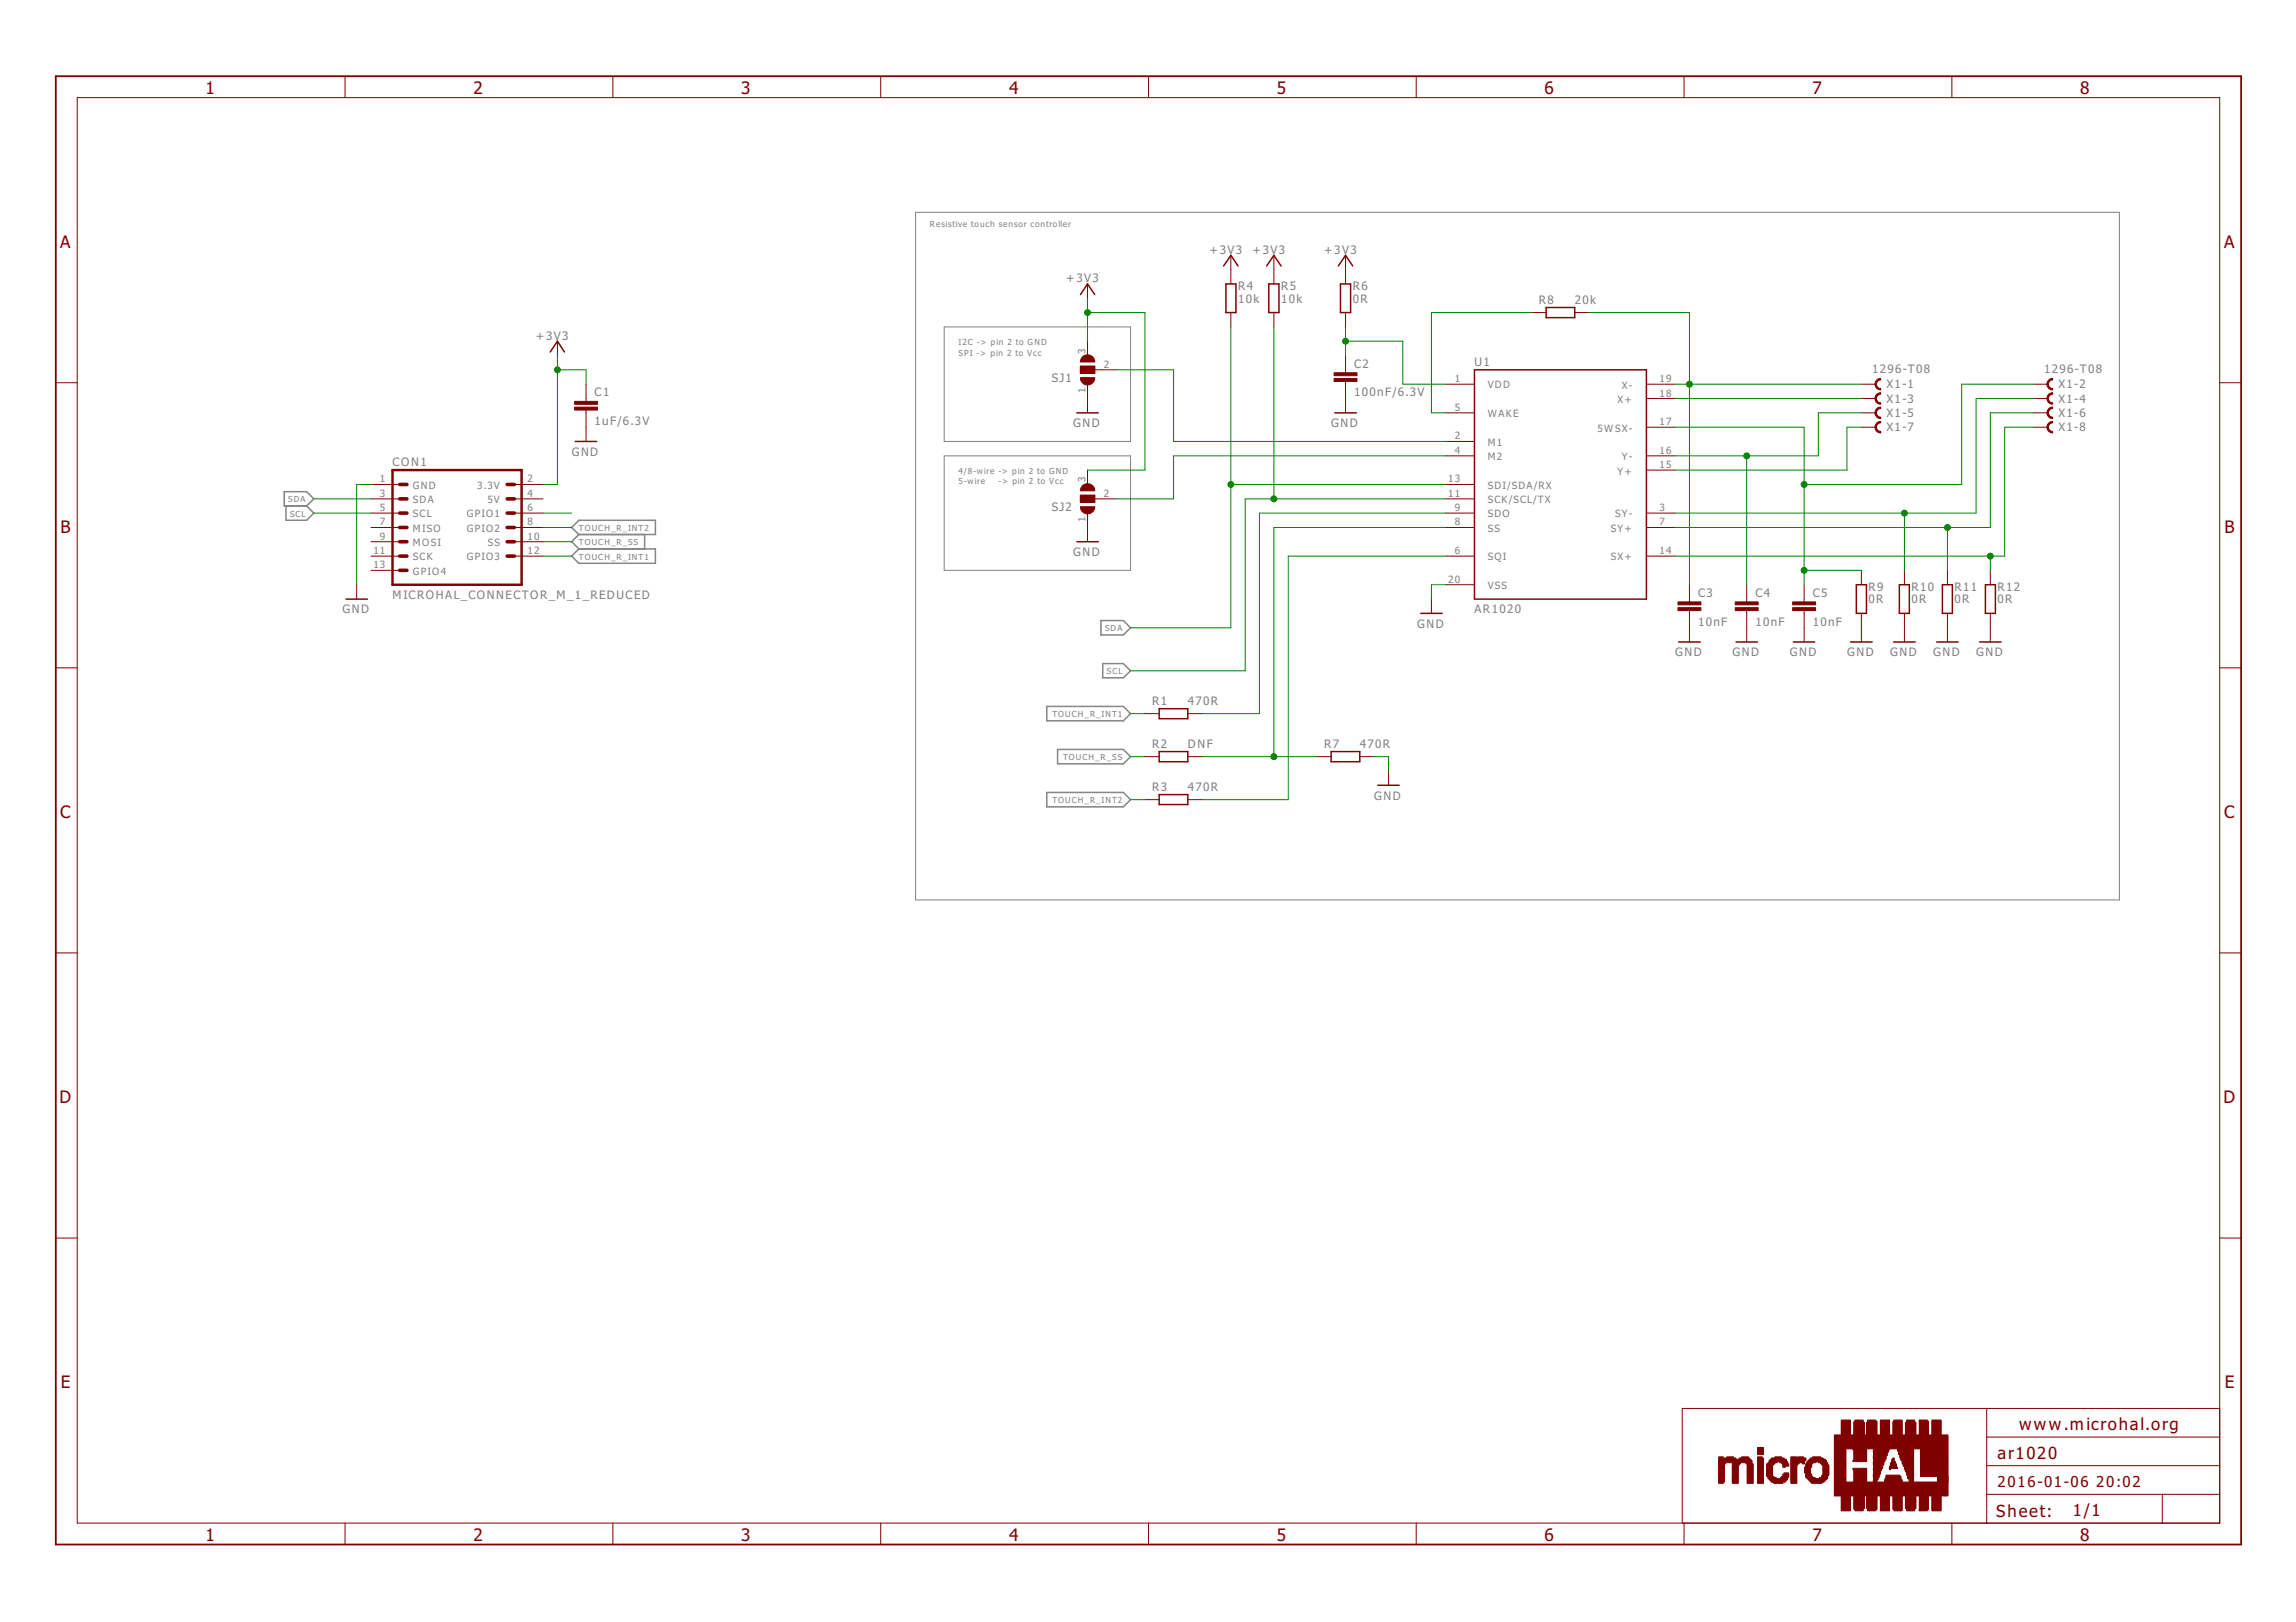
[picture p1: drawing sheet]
<svg xmlns="http://www.w3.org/2000/svg" width="297mm" height="210mm" viewBox="0 0 297 210" stroke-linecap="round" stroke-linejoin="round" font-family="sans-serif">
<defs><g id="words">
<g font-size="2.7" fill="#800000">
<text x="26.6" y="12.2">1</text>
<text x="61.2" y="12.2">2</text>
<text x="95.9" y="12.2">3</text>
<text x="130.5" y="12.2">4</text>
<text x="165.2" y="12.2">5</text>
<text x="199.8" y="12.2">6</text>
<text x="234.5" y="12.2">7</text>
<text x="269.1" y="12.2">8</text>
<text x="7.8" y="32">A</text>
<text x="287.7" y="32">A</text>
<text x="7.8" y="68.9">B</text>
<text x="287.8" y="68.9">B</text>
<text x="7.8" y="105.8">C</text>
<text x="287.7" y="105.8">C</text>
<text x="7.7" y="142.7">D</text>
<text x="287.6" y="142.7">D</text>
<text x="7.9" y="179.6">E</text>
<text x="287.8" y="179.6">E</text>
<text x="26.6" y="199.4">1</text>
<text x="61.2" y="199.4">2</text>
<text x="95.9" y="199.4">3</text>
<text x="130.5" y="199.4">4</text>
<text x="165.2" y="199.4">5</text>
<text x="199.8" y="199.4">6</text>
<text x="234.5" y="199.4">7</text>
<text x="269.1" y="199.4">8</text>
</g>
<g font-size="2.6" fill="#800000">
<text x="261.2" y="185">www.microhal.org</text>
<text x="258.4" y="188.8">ar1020</text>
<text x="258.2" y="196.3">Sheet:</text>
<text x="268.2" y="196.2">1/1</text>
</g>
<g font-size="2.3" fill="#800000">
<text x="258.4" y="192.5">2016-01-06</text>
<text x="271.2" y="192.5">20:02</text>
</g>
<g font-size="1.8" fill="#808080">
<text x="156.5" y="32.8">+3V3</text>
<text x="162" y="32.8">+3V3</text>
<text x="171.3" y="32.8">+3V3</text>
<text x="137.9" y="36.6">+3V3</text>
<text x="160.2" y="39.2">10k</text>
<text x="160.2" y="37.5">R4</text>
<text x="165.7" y="39.2">10k</text>
<text x="165.7" y="37.5">R5</text>
<text x="175" y="39.2">0R</text>
<text x="175" y="37.5">R6</text>
<text x="199.1" y="39.4">R8</text>
<text x="203.7" y="39.3">20k</text>
<text x="69.3" y="44">+3V3</text>
<text x="175.2" y="47.6">C2</text>
<text x="190.8" y="47.3">U1</text>
<text x="76.9" y="51.3">C1</text>
<text x="136.1" y="49.4">SJ1</text>
<text x="175.2" y="51.3">100nF/6.3V</text>
<text x="242.2" y="48.3">1296-T08</text>
<text x="244.1" y="50.3">X1-1</text>
<text x="244.1" y="52.1">X1-3</text>
<text x="244.1" y="54">X1-5</text>
<text x="264.5" y="48.3">1296-T08</text>
<text x="266.3" y="50.3">X1-2</text>
<text x="266.3" y="52.1">X1-4</text>
<text x="266.3" y="54">X1-6</text>
<text x="74" y="59">GND</text>
<text x="76.9" y="55">1uF/6.3V</text>
<text x="138.8" y="55.3">GND</text>
<text x="172.2" y="55.3">GND</text>
<text x="244.1" y="55.8">X1-7</text>
<text x="266.3" y="55.8">X1-8</text>
<text x="50.8" y="60.3">CON1</text>
<text x="136.1" y="66.1">SJ2</text>
<text x="138.8" y="72">GND</text>
<text x="50.8" y="77.5">MICROHAL_CONNECTOR_M_1_REDUCED</text>
<text x="219.7" y="77.2">C3</text>
<text x="227.1" y="77.2">C4</text>
<text x="234.5" y="77.2">C5</text>
<text x="241.7" y="76.4">R9</text>
<text x="247.3" y="76.4">R10</text>
<text x="252.9" y="76.4">R11</text>
<text x="258.4" y="76.4">R12</text>
<text x="44.3" y="79.4">GND</text>
<text x="183.3" y="81.2">GND</text>
<text x="190.8" y="79.4">AR1020</text>
<text x="219.7" y="81">10nF</text>
<text x="227.1" y="81">10nF</text>
<text x="234.5" y="81">10nF</text>
<text x="241.7" y="78.1">0R</text>
<text x="247.3" y="78.1">0R</text>
<text x="252.9" y="78.1">0R</text>
<text x="258.4" y="78.1">0R</text>
<text x="216.7" y="84.9">GND</text>
<text x="224.1" y="84.9">GND</text>
<text x="231.5" y="84.9">GND</text>
<text x="239" y="84.9">GND</text>
<text x="244.5" y="84.9">GND</text>
<text x="250.1" y="84.9">GND</text>
<text x="255.6" y="84.9">GND</text>
<text x="149" y="91.3">R1</text>
<text x="153.7" y="91.2">470R</text>
<text x="149" y="96.8">R2</text>
<text x="153.7" y="96.8">DNF</text>
<text x="171.3" y="96.8">R7</text>
<text x="175.9" y="96.8">470R</text>
<text x="149" y="102.4">R3</text>
<text x="153.7" y="102.4">470R</text>
<text x="177.8" y="103.5">GND</text>
</g>
<g font-size="1.6" fill="#808080">
<text x="140.4" y="45.8" transform="rotate(-90 140.4 45.8)">3</text>
<text x="142.8" y="47.6">2</text>
<text x="140.4" y="50.8" transform="rotate(-90 140.4 50.8)">1</text>
<text x="188.2" y="49.5">1</text>
<text x="188.2" y="53.2">5</text>
<text x="192.5" y="50.3">VDD</text>
<text x="192.5" y="54">WAKE</text>
<text x="209.2" y="52.1">X+</text>
<text x="209.8" y="50.3">X-</text>
<text x="214.7" y="49.5">19</text>
<text x="214.7" y="51.3">18</text>
<text x="188.2" y="56.9">2</text>
<text x="188.2" y="58.7">4</text>
<text x="192.5" y="57.7">M1</text>
<text x="192.5" y="59.5">M2</text>
<text x="206.7" y="55.8">5WSX-</text>
<text x="209.8" y="59.6">Y-</text>
<text x="214.7" y="58.7">16</text>
<text x="214.7" y="55">17</text>
<text x="49.2" y="62.4">1</text>
<text x="49.2" y="64.3">3</text>
<text x="53.4" y="63.3">GND</text>
<text x="53.4" y="65.1">SDA</text>
<text x="61.7" y="63.3">3.3V</text>
<text x="63.1" y="65.1">5V</text>
<text x="68.2" y="62.4">2</text>
<text x="68.2" y="64.3">4</text>
<text x="140.4" y="62.4" transform="rotate(-90 140.4 62.4)">3</text>
<text x="142.8" y="64.3">2</text>
<text x="187.4" y="62.4">13</text>
<text x="187.4" y="64.3">11</text>
<text x="192.5" y="63.3">SDI/SDA/RX</text>
<text x="192.5" y="65.1">SCK/SCL/TX</text>
<text x="209.2" y="61.4">Y+</text>
<text x="214.7" y="60.6">15</text>
<text x="48.3" y="71.7">11</text>
<text x="49.2" y="66.1">5</text>
<text x="49.2" y="68">7</text>
<text x="49.2" y="69.9">9</text>
<text x="53.4" y="67">SCL</text>
<text x="53.4" y="68.8">MISO</text>
<text x="53.4" y="70.7">MOSI</text>
<text x="60.4" y="67">GPIO1</text>
<text x="60.4" y="68.8">GPIO2</text>
<text x="63.1" y="70.7">SS</text>
<text x="68.2" y="66.1">6</text>
<text x="68.2" y="68">8</text>
<text x="68.2" y="69.9">10</text>
<text x="68.2" y="71.7">12</text>
<text x="140.4" y="67.5" transform="rotate(-90 140.4 67.5)">1</text>
<text x="188.2" y="66.1">9</text>
<text x="188.2" y="71.7">6</text>
<text x="188.2" y="68">8</text>
<text x="192.5" y="67">SDO</text>
<text x="192.5" y="68.8">SS</text>
<text x="208.4" y="68.8">SY+</text>
<text x="209" y="67">SY-</text>
<text x="214.7" y="66.1">3</text>
<text x="214.7" y="68">7</text>
<text x="214.7" y="71.7">14</text>
<text x="48.3" y="73.6">13</text>
<text x="53.4" y="72.5">SCK</text>
<text x="53.4" y="74.4">GPIO4</text>
<text x="60.4" y="72.5">GPIO3</text>
<text x="187.4" y="75.4">20</text>
<text x="192.5" y="76.2">VSS</text>
<text x="192.5" y="72.5">SQI</text>
<text x="208.4" y="72.5">SX+</text>
</g>
<g font-size="1.3" fill="#808080">
<text x="120.3" y="29.3">Resistive touch sensor controller</text>
<text x="124" y="44.6">I2C -&gt; pin 2 to GND</text>
<text x="124" y="46">SPI -&gt; pin 2 to Vcc</text>
<text x="37.3" y="65">SDA</text>
<text x="124" y="61.3">4/8-wire -&gt; pin 2 to GND</text>
<text x="124" y="62.7">5-wire</text>
<text x="129.2" y="62.7">-&gt; pin 2 to Vcc</text>
<text x="37.5" y="66.9">SCL</text>
<text x="74.9" y="70.6">TOUCH_R_SS</text>
<text x="74.9" y="68.7">TOUCH_R_INT2</text>
<text x="74.9" y="72.4">TOUCH_R_INT1</text>
<text x="143" y="81.7">SDA</text>
<text x="143.2" y="87.3">SCL</text>
<text x="136.2" y="92.8">TOUCH_R_INT1</text>
<text x="137.5" y="98.4">TOUCH_R_SS</text>
<text x="136.2" y="103.9">TOUCH_R_INT2</text>
</g>
</g></defs>
<path d="M118.4 27.5h155.8v89h-155.8zM122.2 59h24.1v14.8h-24.1zM122.2 42.3h24.1v14.8h-24.1z" fill="none" stroke="#808080" stroke-width=".13"/>
<path d="M36.8 63.6h2.9l.9 1-.9 .9h-2.9zM37 65.5v1.8h2.7l.9-.9-.9-.9M74 68.3l.9-1h9.9v1.9h-9.9zM74 72l.9-1h9.9v1.9h-9.9zM74.9 69.2l-.9 .9 .9 .9M83.4 69.2v1.8M135.4 91.4h9.9l1 1-1 .9h-9.9zM136.8 97h8.5l1 .9-1 .9h-8.5zM142.4 80.3h2.9l1 .9-1 1h-2.9zM142.7 85.9h2.6l1 .9-1 .9h-2.6zM135.4 102.6h9.9l1 .9-1 .9h-9.9z" fill="none" stroke="#808080" stroke-width=".19"/>
<g fill="none" stroke="#800000" stroke-width=".13">
<path d="M10 12.6h277.2v184.5h-277.2zM44.6 9.9v2.7M79.3 9.9v2.7M113.9 9.9v2.7M148.6 9.9v2.7M183.2 9.9v2.7M217.9 9.9v2.7M252.5 9.9v2.7M140.7 36.7v1.9M159.2 33v3.7M164.8 33v3.7M174.1 33v3.7"/>
<path d="M7.2 49.5h2.8M72.1 44.2v1.8M75.8 49.7v2.2M75.8 53.1v4M139.8 47.4h1.8v.9h-1.8zM140.7 44.2v1.8M140.7 49.7v3.7M141.6 47.9h2.8M159.2 40.4v1.9M164.8 40.4v1.9M174.1 40.4v1.9M174.1 46v2.2"/>
<path d="M174.1 49.3v4.1M187 49.7h3.8M187 59h3.8M187 57.1h3.8M187 53.4h3.8M198.2 40.4h1.8M203.7 40.4h1.9M213 49.7h3.7M213 51.6h3.7M213 59h3.7M213 55.3h3.7M240.8 49.7h1.9"/>
<path d="M240.8 51.6h1.9M240.8 55.3h1.9M240.8 53.4h1.9M263.1 49.7h1.8M263.1 51.6h1.8M263.1 55.3h1.8M263.1 53.4h1.8M287.2 49.5h2.7M46.1 75.7v1.8M48 62.7h3.7M48 64.6h3.7M48 66.4h3.7"/>
<path d="M48 72h3.7M48 68.3h3.7M48 70.1h3.7M48 73.8h3.7M66.5 62.7h3.8M66.5 64.6h3.8M66.5 66.4h3.8M66.5 72h3.8M66.5 68.3h3.8M66.5 70.1h3.8M139.8 64.1h1.8v.9h-1.8zM140.7 60.8v1.9"/>
<path d="M140.7 66.4v3.7M141.6 64.6h2.8M185.2 77.5v1.9M187 62.7h3.8M187 64.6h3.8M187 66.4h3.8M187 75.7h3.8M187 72h3.8M187 68.3h3.8M213 66.4h3.7M213 60.8h3.7M213 72h3.7"/>
<path d="M213 68.3h3.7M218.6 75.7v2.2M218.6 79v4.1M226 75.7v2.2M226 79v4.1M233.4 75.7v2.2M233.4 79v4.1M240.8 73.8v1.9M240.8 79.4v3.7M246.4 73.8v1.9M246.4 79.4v3.7M251.9 73.8v1.9"/>
<path d="M251.9 79.4v3.7M257.5 73.8v1.9M257.5 79.4v3.7M7.2 86.4h2.8M148.1 92.4h1.9M148.1 97.9h1.9M153.7 92.4h1.8M153.7 97.9h1.8M170.4 97.9h1.8M175.9 97.9h1.9M179.6 99.8v1.8M287.2 86.4h2.7"/>
<path d="M148.1 103.5h1.9M153.7 103.5h1.8M7.2 123.3h2.8M287.2 123.3h2.7M7.2 160.2h2.8M287.2 160.2h2.7M44.6 197.1v2.8M79.3 197.1v2.8M113.9 197.1v2.8M148.6 197.1v2.8M183.2 197.1v2.8M217.9 197.1v2.8"/>
<path d="M252.5 197.1v2.8M257 193.4h30.2M257 182.3v14.8M257 189.7h30.2M257 186h30.2M279.7 193.4v3.7M287.2 182.3h-69.6v14.8"/>
</g>
<g fill="none" stroke="#800000" stroke-width=".19">
<path d="M139.8 38.1l.9-1.4 .9 1.4M158.3 34.4l.9-1.4 1 1.4M158.6 36.7h1.3v3.7h-1.3zM163.9 34.4l.9-1.4 .9 1.4M164.1 36.7h1.4v3.7h-1.4zM173.1 34.4l1-1.4 .9 1.4M173.4 36.7h1.3v3.7h-1.3zM200 39.8h3.7v1.3h-3.7zM71.2 45.6l.9-1.4 .9 1.4M74.4 57.1h2.8M139.3 53.4h2.8M172.7 53.4h2.8"/>
<path d="M190.8 47.9h22.2v29.6h-22.2zM44.8 77.5h2.7M139.3 70.1h2.8M183.8 79.4h2.8M240.2 75.7h1.3v3.7h-1.3zM245.7 75.7h1.3v3.7h-1.3zM251.3 75.7h1.3v3.7h-1.3zM256.9 75.7h1.2v3.7h-1.2zM150 91.7h3.7v1.3h-3.7zM150 97.3h3.7v1.3h-3.7zM172.2 97.3h3.7v1.3h-3.7zM217.2 83.1h2.8"/>
<path d="M224.6 83.1h2.8M232 83.1h2.8M239.4 83.1h2.8M245 83.1h2.8M250.5 83.1h2.8M256.1 83.1h2.8M150 102.8h3.7v1.3h-3.7zM178.2 101.6h2.8"/>
</g>
<g fill="#800000" stroke="#800000" stroke-width=".13">
<path d="M172.6 49h3v.4h-3z"/>
<path d="M172.6 48.2h3v.4h-3z"/>
<path d="M217.1 78.6h2.9v.4h-2.9z"/>
<path d="M217.1 77.9h2.9v.4h-2.9z"/>
<path d="M224.5 78.6h3v.4h-3z"/>
<path d="M224.5 77.9h3v.4h-3z"/>
<path d="M231.9 78.6h3v.4h-3z"/>
<path d="M231.9 77.9h3v.4h-3z"/>
<path d="M139.8 64.1h1.8v.9h-1.8z"/>
<path d="M139.8 47.4h1.8v.9h-1.8z"/>
<path d="M238.2 195.3h1.2v.2h-1.2z"/>
<path d="M240 195.3h1v.2h-1z"/>
<path d="M241.6 195.3h1.1v.2h-1.1z"/>
<path d="M243.3 195.3h1.2v.2h-1.2z"/>
<path d="M245 195.3h1.1v.2h-1.1z"/>
<path d="M246.7 195.3h1v.2h-1z"/>
<path d="M248.3 195.3h1v.2h-1z"/>
<path d="M249.9 195.3h1.2v.2h-1.2z"/>
<path d="M238.2 195.2h1.2v.2h-1.2z"/>
<path d="M239.9 195.2h1.1v.2h-1.1z"/>
<path d="M241.6 195.2h1.2v.2h-1.2z"/>
<path d="M243.3 195.2h1.2v.2h-1.2z"/>
<path d="M244.9 195.2h1.2v.2h-1.2z"/>
<path d="M246.7 195.2h1v.2h-1z"/>
<path d="M248.3 195.2h1.2v.2h-1.2z"/>
<path d="M249.9 195.2h1.2v.2h-1.2z"/>
<path d="M238.2 195.1h1.2v.1h-1.2z"/>
<path d="M239.8 195.1h1.4v.1h-1.4z"/>
<path d="M241.5 195.1h1.3v.1h-1.3z"/>
<path d="M243.3 195.1h1.2v.1h-1.2z"/>
<path d="M244.9 195.1h1.2v.1h-1.2z"/>
<path d="M246.5 195.1h1.4v.1h-1.4z"/>
<path d="M248.3 195.1h1.2v.1h-1.2z"/>
<path d="M249.9 195.1h1.2v.1h-1.2z"/>
<path d="M238.2 194.9h1.2v.2h-1.2z"/>
<path d="M239.8 194.9h1.4v.2h-1.4z"/>
<path d="M241.5 194.9h1.3v.2h-1.3z"/>
<path d="M243.3 194.9h1.2v.2h-1.2z"/>
<path d="M244.9 194.9h1.2v.2h-1.2z"/>
<path d="M246.5 194.9h1.4v.2h-1.4z"/>
<path d="M248.3 194.9h1.2v.2h-1.2z"/>
<path d="M249.9 194.9h1.2v.2h-1.2z"/>
<path d="M238.2 194.8h1.2v.1h-1.2z"/>
<path d="M239.8 194.8h1.4v.1h-1.4z"/>
<path d="M241.5 194.8h1.3v.1h-1.3z"/>
<path d="M243.3 194.8h1.2v.1h-1.2z"/>
<path d="M244.9 194.8h1.2v.1h-1.2z"/>
<path d="M246.5 194.8h1.4v.1h-1.4z"/>
<path d="M248.3 194.8h1.2v.1h-1.2z"/>
<path d="M249.9 194.8h1.2v.1h-1.2z"/>
<path d="M238.2 194.6h1.2v.2h-1.2z"/>
<path d="M239.8 194.6h1.4v.2h-1.4z"/>
<path d="M241.5 194.6h1.3v.2h-1.3z"/>
<path d="M243.3 194.6h1.2v.2h-1.2z"/>
<path d="M244.9 194.6h1.2v.2h-1.2z"/>
<path d="M246.5 194.6h1.4v.2h-1.4z"/>
<path d="M248.3 194.6h1.2v.2h-1.2z"/>
<path d="M249.9 194.6h1.2v.2h-1.2z"/>
<path d="M238.2 194.5h1.2v.1h-1.2z"/>
<path d="M239.8 194.5h1.4v.1h-1.4z"/>
<path d="M241.5 194.5h1.3v.1h-1.3z"/>
<path d="M243.3 194.5h1.2v.1h-1.2z"/>
<path d="M244.9 194.5h1.2v.1h-1.2z"/>
<path d="M246.5 194.5h1.4v.1h-1.4z"/>
<path d="M248.3 194.5h1.2v.1h-1.2z"/>
<path d="M249.9 194.5h1.2v.1h-1.2z"/>
<path d="M238.2 194.3h1.2v.2h-1.2z"/>
<path d="M239.8 194.3h1.4v.2h-1.4z"/>
<path d="M241.5 194.3h1.3v.2h-1.3z"/>
<path d="M243.3 194.3h1.2v.2h-1.2z"/>
<path d="M244.9 194.3h1.2v.2h-1.2z"/>
<path d="M246.5 194.3h1.4v.2h-1.4z"/>
<path d="M248.3 194.3h1.2v.2h-1.2z"/>
<path d="M249.9 194.3h1.2v.2h-1.2z"/>
<path d="M238.2 194.2h1.2v.1h-1.2z"/>
<path d="M239.8 194.2h1.4v.1h-1.4z"/>
<path d="M241.5 194.2h1.3v.1h-1.3z"/>
<path d="M243.3 194.2h1.2v.1h-1.2z"/>
<path d="M244.9 194.2h1.2v.1h-1.2z"/>
<path d="M246.5 194.2h1.4v.1h-1.4z"/>
<path d="M248.3 194.2h1.2v.1h-1.2z"/>
<path d="M249.9 194.2h1.2v.1h-1.2z"/>
<path d="M238.2 194h1.2v.2h-1.2z"/>
<path d="M239.8 194h1.4v.2h-1.4z"/>
<path d="M241.5 194h1.3v.2h-1.3z"/>
<path d="M243.3 194h1.2v.2h-1.2z"/>
<path d="M244.9 194h1.2v.2h-1.2z"/>
<path d="M246.5 194h1.4v.2h-1.4z"/>
<path d="M248.3 194h1.2v.2h-1.2z"/>
<path d="M249.9 194h1.2v.2h-1.2z"/>
<path d="M238.2 193.9h1.2v.1h-1.2z"/>
<path d="M239.8 193.9h1.4v.1h-1.4z"/>
<path d="M241.5 193.9h1.3v.1h-1.3z"/>
<path d="M243.3 193.9h1.2v.1h-1.2z"/>
<path d="M244.9 193.9h1.2v.1h-1.2z"/>
<path d="M246.5 193.9h1.4v.1h-1.4z"/>
<path d="M248.3 193.9h1.2v.1h-1.2z"/>
<path d="M249.9 193.9h1.2v.1h-1.2z"/>
<path d="M238.2 193.7h1.2v.2h-1.2z"/>
<path d="M239.8 193.7h1.4v.2h-1.4z"/>
<path d="M241.5 193.7h1.3v.2h-1.3z"/>
<path d="M243.3 193.7h1.2v.2h-1.2z"/>
<path d="M244.9 193.7h1.2v.2h-1.2z"/>
<path d="M246.5 193.7h1.4v.2h-1.4z"/>
<path d="M248.3 193.7h1.2v.2h-1.2z"/>
<path d="M249.9 193.7h1.2v.2h-1.2z"/>
<path d="M238.2 193.6h1.2v.1h-1.2z"/>
<path d="M239.8 193.6h1.4v.1h-1.4z"/>
<path d="M241.5 193.6h1.3v.1h-1.3z"/>
<path d="M243.3 193.6h1.2v.1h-1.2z"/>
<path d="M244.9 193.6h1.2v.1h-1.2z"/>
<path d="M246.5 193.6h1.4v.1h-1.4z"/>
<path d="M248.3 193.6h1.2v.1h-1.2z"/>
<path d="M249.9 193.6h1.2v.1h-1.2z"/>
<path d="M237.3 193.4h14.7v.2h-14.7z"/>
<path d="M237.3 193.3h14.7v.1h-14.7z"/>
<path d="M237.3 193.1h14.7v.2h-14.7z"/>
<path d="M237.3 193h14.7v.1h-14.7z"/>
<path d="M237.3 192.8h14.7v.2h-14.7z"/>
<path d="M237.3 192.7h14.7v.1h-14.7z"/>
<path d="M237.3 192.5h14.7v.2h-14.7z"/>
<path d="M237.3 192.4h14.7v.2h-14.7z"/>
<path d="M237.3 192.2h14.7v.2h-14.7z"/>
<path d="M237.3 192.1h14.7v.2h-14.7z"/>
<path d="M237.3 191.9h14.7v.2h-14.7z"/>
<path d="M222.4 191.8h.5v.2h-.5z"/>
<path d="M224.1 191.8h.8v.2h-.8z"/>
<path d="M226 191.8h.8v.2h-.8z"/>
<path d="M227.4 191.8h.7v.2h-.7z"/>
<path d="M229.5 191.8h1.2v.2h-1.2z"/>
<path d="M231.7 191.8h.8v.2h-.8z"/>
<path d="M234.4 191.8h1.3v.2h-1.3z"/>
<path d="M237.3 191.8h14.7v.2h-14.7z"/>
<path d="M222.3 191.6h.8v.2h-.8z"/>
<path d="M224.1 191.6h.8v.2h-.8z"/>
<path d="M226 191.6h.8v.2h-.8z"/>
<path d="M227.4 191.6h.7v.2h-.7z"/>
<path d="M229.2 191.6h1.7v.2h-1.7z"/>
<path d="M231.7 191.6h.8v.2h-.8z"/>
<path d="M234.2 191.6h1.8v.2h-1.8z"/>
<path d="M237.3 191.6h1.5v.2h-1.5z"/>
<path d="M239.8 191.6h1.7v.2h-1.7z"/>
<path d="M242.4 191.6h.4v.2h-.4z"/>
<path d="M243.8 191.6h2.3v.2h-2.3z"/>
<path d="M247.1 191.6h.5v.2h-.5z"/>
<path d="M250.7 191.6h1.3v.2h-1.3z"/>
<path d="M222.3 191.5h.8v.2h-.8z"/>
<path d="M224.1 191.5h.8v.2h-.8z"/>
<path d="M226 191.5h.8v.2h-.8z"/>
<path d="M227.4 191.5h.7v.2h-.7z"/>
<path d="M229 191.5h2.1v.2h-2.1z"/>
<path d="M231.7 191.5h.8v.2h-.8z"/>
<path d="M234.1 191.5h2v.2h-2z"/>
<path d="M237.3 191.5h1.5v.2h-1.5z"/>
<path d="M239.8 191.5h1.7v.2h-1.7z"/>
<path d="M242.4 191.5h.4v.2h-.4z"/>
<path d="M243.8 191.5h2.3v.2h-2.3z"/>
<path d="M247 191.5h.6v.2h-.6z"/>
<path d="M250.7 191.5h1.3v.2h-1.3z"/>
<path d="M222.3 191.3h.8v.2h-.8z"/>
<path d="M224.1 191.3h.8v.2h-.8z"/>
<path d="M226 191.3h.8v.2h-.8z"/>
<path d="M227.4 191.3h.7v.2h-.7z"/>
<path d="M228.9 191.3h2.3v.2h-2.3z"/>
<path d="M231.7 191.3h.8v.2h-.8z"/>
<path d="M233.9 191.3h2.4v.2h-2.4z"/>
<path d="M237.3 191.3h1.5v.2h-1.5z"/>
<path d="M239.8 191.3h1.7v.2h-1.7z"/>
<path d="M242.4 191.3h.6v.2h-.6z"/>
<path d="M243.9 191.3h2v.2h-2z"/>
<path d="M247 191.3h.6v.2h-.6z"/>
<path d="M250.7 191.3h1.3v.2h-1.3z"/>
<path d="M222.3 191.2h.8v.2h-.8z"/>
<path d="M224.1 191.2h.8v.2h-.8z"/>
<path d="M226 191.2h.8v.2h-.8z"/>
<path d="M227.4 191.2h.7v.2h-.7z"/>
<path d="M228.7 191.2h1.1v.2h-1.1z"/>
<path d="M230.4 191.2h.8v.2h-.8z"/>
<path d="M231.7 191.2h.8v.2h-.8z"/>
<path d="M233.8 191.2h1v.2h-1z"/>
<path d="M235.4 191.2h1.1v.2h-1.1z"/>
<path d="M237.3 191.2h1.5v.2h-1.5z"/>
<path d="M239.8 191.2h1.7v.2h-1.7z"/>
<path d="M242.4 191.2h.6v.2h-.6z"/>
<path d="M244 191.2h1.9v.2h-1.9z"/>
<path d="M246.8 191.2h.8v.2h-.8z"/>
<path d="M250.7 191.2h1.3v.2h-1.3z"/>
<path d="M222.3 191.1h.8v.1h-.8z"/>
<path d="M224.1 191.1h.8v.1h-.8z"/>
<path d="M226 191.1h.8v.1h-.8z"/>
<path d="M227.4 191.1h.7v.1h-.7z"/>
<path d="M228.7 191.1h.8v.1h-.8z"/>
<path d="M230.5 191.1h.9v.1h-.9z"/>
<path d="M231.7 191.1h.8v.1h-.8z"/>
<path d="M233.6 191.1h.9v.1h-.9z"/>
<path d="M235.7 191.1h.8v.1h-.8z"/>
<path d="M237.3 191.1h1.5v.1h-1.5z"/>
<path d="M239.8 191.1h1.7v.1h-1.7z"/>
<path d="M242.4 191.1h.7v.1h-.7z"/>
<path d="M244 191.1h1.9v.1h-1.9z"/>
<path d="M246.8 191.1h.8v.1h-.8z"/>
<path d="M250.7 191.1h1.3v.1h-1.3z"/>
<path d="M222.3 190.9h.8v.2h-.8z"/>
<path d="M224.1 190.9h.8v.2h-.8z"/>
<path d="M226 190.9h.8v.2h-.8z"/>
<path d="M227.4 190.9h.7v.2h-.7z"/>
<path d="M228.6 190.9h.7v.2h-.7z"/>
<path d="M230.7 190.9h.7v.2h-.7z"/>
<path d="M231.7 190.9h.8v.2h-.8z"/>
<path d="M233.6 190.9h.8v.2h-.8z"/>
<path d="M235.7 190.9h.8v.2h-.8z"/>
<path d="M237.3 190.9h1.5v.2h-1.5z"/>
<path d="M239.8 190.9h1.7v.2h-1.7z"/>
<path d="M242.4 190.9h.7v.2h-.7z"/>
<path d="M244 190.9h1.8v.2h-1.8z"/>
<path d="M246.8 190.9h.8v.2h-.8z"/>
<path d="M248.5 190.9h3.5v.2h-3.5z"/>
<path d="M222.3 190.8h.8v.1h-.8z"/>
<path d="M224.1 190.8h.8v.1h-.8z"/>
<path d="M226 190.8h.8v.1h-.8z"/>
<path d="M227.4 190.8h.7v.1h-.7z"/>
<path d="M228.6 190.8h.7v.1h-.7z"/>
<path d="M230.7 190.8h.7v.1h-.7z"/>
<path d="M231.7 190.8h.8v.1h-.8z"/>
<path d="M233.6 190.8h.8v.1h-.8z"/>
<path d="M235.8 190.8h.8v.1h-.8z"/>
<path d="M237.3 190.8h1.5v.1h-1.5z"/>
<path d="M239.8 190.8h1.7v.1h-1.7z"/>
<path d="M242.4 190.8h.7v.1h-.7z"/>
<path d="M246.7 190.8h.9v.1h-.9z"/>
<path d="M248.5 190.8h3.5v.1h-3.5z"/>
<path d="M222.3 190.6h.8v.2h-.8z"/>
<path d="M224.1 190.6h.8v.2h-.8z"/>
<path d="M226 190.6h.8v.2h-.8z"/>
<path d="M227.4 190.6h.7v.2h-.7z"/>
<path d="M228.6 190.6h.7v.2h-.7z"/>
<path d="M230.8 190.6h.6v.2h-.6z"/>
<path d="M231.7 190.6h.8v.2h-.8z"/>
<path d="M233.6 190.6h.6v.2h-.6z"/>
<path d="M235.8 190.6h.8v.2h-.8z"/>
<path d="M237.3 190.6h1.5v.2h-1.5z"/>
<path d="M239.8 190.6h1.7v.2h-1.7z"/>
<path d="M242.4 190.6h.9v.2h-.9z"/>
<path d="M246.7 190.6h.9v.2h-.9z"/>
<path d="M248.5 190.6h3.5v.2h-3.5z"/>
<path d="M222.3 190.5h.8v.1h-.8z"/>
<path d="M224.1 190.5h.8v.1h-.8z"/>
<path d="M226 190.5h.8v.1h-.8z"/>
<path d="M227.4 190.5h.7v.1h-.7z"/>
<path d="M228.6 190.5h.7v.1h-.7z"/>
<path d="M231.7 190.5h.8v.1h-.8z"/>
<path d="M233.5 190.5h.7v.1h-.7z"/>
<path d="M235.8 190.5h.8v.1h-.8z"/>
<path d="M237.3 190.5h1.5v.1h-1.5z"/>
<path d="M239.8 190.5h1.7v.1h-1.7z"/>
<path d="M242.4 190.5h.9v.1h-.9z"/>
<path d="M246.7 190.5h.9v.1h-.9z"/>
<path d="M248.5 190.5h3.5v.1h-3.5z"/>
<path d="M222.3 190.3h.8v.2h-.8z"/>
<path d="M224.1 190.3h.8v.2h-.8z"/>
<path d="M226 190.3h.8v.2h-.8z"/>
<path d="M227.4 190.3h.7v.2h-.7z"/>
<path d="M228.6 190.3h.7v.2h-.7z"/>
<path d="M231.7 190.3h.8v.2h-.8z"/>
<path d="M233.5 190.3h.7v.2h-.7z"/>
<path d="M235.8 190.3h.8v.2h-.8z"/>
<path d="M237.3 190.3h1.5v.2h-1.5z"/>
<path d="M239.8 190.3h1.7v.2h-1.7z"/>
<path d="M242.4 190.3h.9v.2h-.9z"/>
<path d="M246.5 190.3h1.1v.2h-1.1z"/>
<path d="M248.5 190.3h3.5v.2h-3.5z"/>
<path d="M222.3 190.2h.8v.1h-.8z"/>
<path d="M224.1 190.2h.8v.1h-.8z"/>
<path d="M226 190.2h.8v.1h-.8z"/>
<path d="M227.4 190.2h.7v.1h-.7z"/>
<path d="M228.6 190.2h.7v.1h-.7z"/>
<path d="M231.7 190.2h.8v.1h-.8z"/>
<path d="M233.5 190.2h.7v.1h-.7z"/>
<path d="M235.8 190.2h.8v.1h-.8z"/>
<path d="M237.3 190.2h1.5v.1h-1.5z"/>
<path d="M239.8 190.2h1.7v.1h-1.7z"/>
<path d="M242.4 190.2h1v.1h-1z"/>
<path d="M246.5 190.2h1.1v.1h-1.1z"/>
<path d="M248.5 190.2h3.5v.1h-3.5z"/>
<path d="M222.3 190h.8v.2h-.8z"/>
<path d="M224.1 190h.8v.2h-.8z"/>
<path d="M226 190h.8v.2h-.8z"/>
<path d="M227.4 190h.7v.2h-.7z"/>
<path d="M228.6 190h.7v.2h-.7z"/>
<path d="M231.7 190h.8v.2h-.8z"/>
<path d="M233.5 190h.7v.2h-.7z"/>
<path d="M235.8 190h.8v.2h-.8z"/>
<path d="M237.3 190h1.5v.2h-1.5z"/>
<path d="M239.7 190h1.8v.2h-1.8z"/>
<path d="M242.4 190h1v.2h-1z"/>
<path d="M244.4 190h.2v.2h-.2z"/>
<path d="M246.4 190h1.2v.2h-1.2z"/>
<path d="M248.5 190h3.5v.2h-3.5z"/>
<path d="M222.3 189.9h.8v.1h-.8z"/>
<path d="M224.1 189.9h.8v.1h-.8z"/>
<path d="M226 189.9h.8v.1h-.8z"/>
<path d="M227.4 189.9h.7v.1h-.7z"/>
<path d="M228.6 189.9h.7v.1h-.7z"/>
<path d="M231.7 189.9h.8v.1h-.8z"/>
<path d="M233.5 189.9h.7v.1h-.7z"/>
<path d="M235.8 189.9h.8v.1h-.8z"/>
<path d="M237.3 189.9h1.5v.1h-1.5z"/>
<path d="M242.4 189.9h1.2v.1h-1.2z"/>
<path d="M244.4 189.9h1.1v.1h-1.1z"/>
<path d="M246.4 189.9h1.2v.1h-1.2z"/>
<path d="M248.5 189.9h3.5v.1h-3.5z"/>
<path d="M222.3 189.7h.8v.2h-.8z"/>
<path d="M224.1 189.7h.8v.2h-.8z"/>
<path d="M226 189.7h.8v.2h-.8z"/>
<path d="M227.4 189.7h.7v.2h-.7z"/>
<path d="M228.6 189.7h.7v.2h-.7z"/>
<path d="M230.7 189.7h.2v.2h-.2z"/>
<path d="M231.7 189.7h.8v.2h-.8z"/>
<path d="M233.6 189.7h.8v.2h-.8z"/>
<path d="M235.8 189.7h.8v.2h-.8z"/>
<path d="M237.3 189.7h1.5v.2h-1.5z"/>
<path d="M242.4 189.7h1.2v.2h-1.2z"/>
<path d="M244.5 189.7h.8v.2h-.8z"/>
<path d="M246.4 189.7h1.2v.2h-1.2z"/>
<path d="M248.5 189.7h3.5v.2h-3.5z"/>
<path d="M222.3 189.6h.8v.1h-.8z"/>
<path d="M224.1 189.6h.8v.1h-.8z"/>
<path d="M226 189.6h.8v.1h-.8z"/>
<path d="M227.4 189.6h.7v.1h-.7z"/>
<path d="M228.6 189.6h.7v.1h-.7z"/>
<path d="M230.7 189.6h.7v.1h-.7z"/>
<path d="M231.7 189.6h.8v.1h-.8z"/>
<path d="M233.6 189.6h.8v.1h-.8z"/>
<path d="M235.8 189.6h.8v.1h-.8z"/>
<path d="M237.3 189.6h1.5v.1h-1.5z"/>
<path d="M242.4 189.6h1.2v.1h-1.2z"/>
<path d="M244.6 189.6h.7v.1h-.7z"/>
<path d="M246.2 189.6h1.4v.1h-1.4z"/>
<path d="M248.5 189.6h3.5v.1h-3.5z"/>
<path d="M222.3 189.4h.8v.2h-.8z"/>
<path d="M224.1 189.4h.9v.2h-.9z"/>
<path d="M226 189.4h.8v.2h-.8z"/>
<path d="M227.4 189.4h.7v.2h-.7z"/>
<path d="M228.6 189.4h.9v.2h-.9z"/>
<path d="M230.7 189.4h.7v.2h-.7z"/>
<path d="M231.7 189.4h.9v.2h-.9z"/>
<path d="M233.6 189.4h.8v.2h-.8z"/>
<path d="M235.7 189.4h.8v.2h-.8z"/>
<path d="M237.3 189.4h1.5v.2h-1.5z"/>
<path d="M242.4 189.4h1.3v.2h-1.3z"/>
<path d="M244.6 189.4h.7v.2h-.7z"/>
<path d="M246.2 189.4h1.4v.2h-1.4z"/>
<path d="M248.5 189.4h3.5v.2h-3.5z"/>
<path d="M222.4 189.3h.8v.1h-.8z"/>
<path d="M224.1 189.3h1.1v.1h-1.1z"/>
<path d="M225.9 189.3h.8v.1h-.8z"/>
<path d="M227.4 189.3h.7v.1h-.7z"/>
<path d="M228.7 189.3h.9v.1h-.9z"/>
<path d="M230.5 189.3h.8v.1h-.8z"/>
<path d="M231.7 189.3h1v.1h-1z"/>
<path d="M233.2 189.3h.3v.1h-.3z"/>
<path d="M233.8 189.3h.7v.1h-.7z"/>
<path d="M235.5 189.3h.9v.1h-.9z"/>
<path d="M237.3 189.3h1.5v.1h-1.5z"/>
<path d="M242.4 189.3h1.3v.1h-1.3z"/>
<path d="M244.6 189.3h.6v.1h-.6z"/>
<path d="M246.1 189.3h1.5v.1h-1.5z"/>
<path d="M248.5 189.3h3.5v.1h-3.5z"/>
<path d="M222.3 189.1h4.4v.2h-4.4z"/>
<path d="M227.4 189.1h.7v.2h-.7z"/>
<path d="M228.9 189.1h1v.2h-1z"/>
<path d="M230.2 189.1h1.1v.2h-1.1z"/>
<path d="M231.7 189.1h1.8v.2h-1.8z"/>
<path d="M233.8 189.1h1.1v.2h-1.1z"/>
<path d="M235.2 189.1h1.1v.2h-1.1z"/>
<path d="M237.3 189.1h1.5v.2h-1.5z"/>
<path d="M242.4 189.1h1.3v.2h-1.3z"/>
<path d="M244.7 189.1h.5v.2h-.5z"/>
<path d="M246.1 189.1h1.5v.2h-1.5z"/>
<path d="M248.5 189.1h3.5v.2h-3.5z"/>
<path d="M222.3 189h4.4v.1h-4.4z"/>
<path d="M227.4 189h.7v.1h-.7z"/>
<path d="M228.9 189h2.2v.1h-2.2z"/>
<path d="M231.7 189h1.8v.1h-1.8z"/>
<path d="M233.9 189h2.4v.1h-2.4z"/>
<path d="M237.3 189h1.5v.1h-1.5z"/>
<path d="M239.7 189h1.8v.1h-1.8z"/>
<path d="M242.4 189h1.5v.1h-1.5z"/>
<path d="M244.8 189h.2v.1h-.2z"/>
<path d="M246.1 189h1.5v.1h-1.5z"/>
<path d="M248.5 189h3.5v.1h-3.5z"/>
<path d="M222.4 188.8h2.3v.2h-2.3z"/>
<path d="M224.9 188.8h1.6v.2h-1.6z"/>
<path d="M227.4 188.8h.7v.2h-.7z"/>
<path d="M229 188.8h2.1v.2h-2.1z"/>
<path d="M231.7 188.8h1.9v.2h-1.9z"/>
<path d="M234.1 188.8h2v.2h-2z"/>
<path d="M237.3 188.8h1.5v.2h-1.5z"/>
<path d="M239.8 188.8h1.7v.2h-1.7z"/>
<path d="M242.4 188.8h1.5v.2h-1.5z"/>
<path d="M244.8 188.8h.2v.2h-.2z"/>
<path d="M245.9 188.8h1.7v.2h-1.7z"/>
<path d="M248.5 188.8h3.5v.2h-3.5z"/>
<path d="M222.4 188.7h.5v.1h-.5z"/>
<path d="M223.1 188.7h1.5v.1h-1.5z"/>
<path d="M225 188.7h1.4v.1h-1.4z"/>
<path d="M227.4 188.7h.7v.1h-.7z"/>
<path d="M229.2 188.7h1.6v.1h-1.6z"/>
<path d="M231.7 188.7h1.9v.1h-1.9z"/>
<path d="M234.2 188.7h1.7v.1h-1.7z"/>
<path d="M237.3 188.7h1.5v.1h-1.5z"/>
<path d="M239.8 188.7h1.7v.1h-1.7z"/>
<path d="M242.4 188.7h1.6v.1h-1.6z"/>
<path d="M244.9 188.7h.1v.1h-.1z"/>
<path d="M245.9 188.7h1.7v.1h-1.7z"/>
<path d="M248.5 188.7h3.5v.1h-3.5z"/>
<path d="M222.4 188.5h.5v.2h-.5z"/>
<path d="M223.4 188.5h.9v.2h-.9z"/>
<path d="M225.3 188.5h.9v.2h-.9z"/>
<path d="M227.4 188.5h.6v.2h-.6z"/>
<path d="M229.6 188.5h.9v.2h-.9z"/>
<path d="M231.7 188.5h.8v.2h-.8z"/>
<path d="M232.6 188.5h.7v.2h-.7z"/>
<path d="M234.5 188.5h1.1v.2h-1.1z"/>
<path d="M237.3 188.5h1.5v.2h-1.5z"/>
<path d="M239.8 188.5h1.7v.2h-1.7z"/>
<path d="M242.4 188.5h1.6v.2h-1.6z"/>
<path d="M245.8 188.5h1.8v.2h-1.8z"/>
<path d="M248.5 188.5h3.5v.2h-3.5z"/>
<path d="M237.3 188.4h1.5v.1h-1.5z"/>
<path d="M239.8 188.4h1.7v.1h-1.7z"/>
<path d="M242.4 188.4h1.6v.1h-1.6z"/>
<path d="M245.8 188.4h1.8v.1h-1.8z"/>
<path d="M248.5 188.4h3.5v.1h-3.5z"/>
<path d="M237.3 188.2h1.5v.2h-1.5z"/>
<path d="M239.8 188.2h1.7v.2h-1.7z"/>
<path d="M242.4 188.2h1.8v.2h-1.8z"/>
<path d="M245.8 188.2h1.8v.2h-1.8z"/>
<path d="M248.5 188.2h3.5v.2h-3.5z"/>
<path d="M227.4 188.1h.7v.1h-.7z"/>
<path d="M237.3 188.1h1.5v.1h-1.5z"/>
<path d="M239.8 188.1h1.7v.1h-1.7z"/>
<path d="M242.4 188.1h1.8v.1h-1.8z"/>
<path d="M245.6 188.1h2v.1h-2z"/>
<path d="M248.5 188.1h3.5v.1h-3.5z"/>
<path d="M227.4 187.9h.7v.2h-.7z"/>
<path d="M237.3 187.9h1.5v.2h-1.5z"/>
<path d="M239.8 187.9h1.7v.2h-1.7z"/>
<path d="M242.4 187.9h1.8v.2h-1.8z"/>
<path d="M245.6 187.9h2v.2h-2z"/>
<path d="M248.5 187.9h3.5v.2h-3.5z"/>
<path d="M227.4 187.8h.7v.1h-.7z"/>
<path d="M237.3 187.8h1.5v.1h-1.5z"/>
<path d="M239.8 187.8h1.7v.1h-1.7z"/>
<path d="M242.4 187.8h1.9v.1h-1.9z"/>
<path d="M245.6 187.8h2v.1h-2z"/>
<path d="M248.5 187.8h3.5v.1h-3.5z"/>
<path d="M227.4 187.6h.7v.2h-.7z"/>
<path d="M237.3 187.6h1.5v.2h-1.5z"/>
<path d="M239.8 187.6h1.7v.2h-1.7z"/>
<path d="M242.4 187.6h1.9v.2h-1.9z"/>
<path d="M245.5 187.6h2.1v.2h-2.1z"/>
<path d="M248.5 187.6h3.5v.2h-3.5z"/>
<path d="M227.4 187.5h.7v.1h-.7z"/>
<path d="M237.3 187.5h1.5v.1h-1.5z"/>
<path d="M239.7 187.5h1.8v.1h-1.8z"/>
<path d="M242.4 187.5h2.1v.1h-2.1z"/>
<path d="M245.5 187.5h2.1v.1h-2.1z"/>
<path d="M248.5 187.5h3.5v.1h-3.5z"/>
<path d="M227.4 187.3h.7v.2h-.7z"/>
<path d="M237.3 187.3h14.7v.2h-14.7z"/>
<path d="M237.3 187.2h14.7v.1h-14.7z"/>
<path d="M237.3 187h14.7v.2h-14.7z"/>
<path d="M237.3 186.9h14.7v.1h-14.7z"/>
<path d="M237.3 186.7h14.7v.2h-14.7z"/>
<path d="M237.3 186.6h14.7v.2h-14.7z"/>
<path d="M237.3 186.4h14.7v.2h-14.7z"/>
<path d="M237.3 186.3h14.7v.2h-14.7z"/>
<path d="M237.3 186.1h14.7v.2h-14.7z"/>
<path d="M237.3 186h14.7v.2h-14.7z"/>
<path d="M237.3 185.8h14.7v.2h-14.7z"/>
<path d="M237.3 185.7h14.7v.2h-14.7z"/>
<path d="M238.2 185.5h1.2v.2h-1.2z"/>
<path d="M239.8 185.5h1.4v.2h-1.4z"/>
<path d="M241.5 185.5h1.3v.2h-1.3z"/>
<path d="M243.3 185.5h1.2v.2h-1.2z"/>
<path d="M244.9 185.5h1.2v.2h-1.2z"/>
<path d="M246.5 185.5h1.4v.2h-1.4z"/>
<path d="M248.3 185.5h1.2v.2h-1.2z"/>
<path d="M249.9 185.5h1.2v.2h-1.2z"/>
<path d="M238.2 185.4h1.2v.2h-1.2z"/>
<path d="M239.8 185.4h1.4v.2h-1.4z"/>
<path d="M241.5 185.4h1.3v.2h-1.3z"/>
<path d="M243.3 185.4h1.2v.2h-1.2z"/>
<path d="M244.9 185.4h1.2v.2h-1.2z"/>
<path d="M246.5 185.4h1.4v.2h-1.4z"/>
<path d="M248.3 185.4h1.2v.2h-1.2z"/>
<path d="M249.9 185.4h1.2v.2h-1.2z"/>
<path d="M238.2 185.3h1.2v.1h-1.2z"/>
<path d="M239.8 185.3h1.4v.1h-1.4z"/>
<path d="M241.5 185.3h1.3v.1h-1.3z"/>
<path d="M243.3 185.3h1.2v.1h-1.2z"/>
<path d="M244.9 185.3h1.2v.1h-1.2z"/>
<path d="M246.5 185.3h1.4v.1h-1.4z"/>
<path d="M248.3 185.3h1.2v.1h-1.2z"/>
<path d="M249.9 185.3h1.2v.1h-1.2z"/>
<path d="M238.2 185.1h1.2v.2h-1.2z"/>
<path d="M239.8 185.1h1.4v.2h-1.4z"/>
<path d="M241.5 185.1h1.3v.2h-1.3z"/>
<path d="M243.3 185.1h1.2v.2h-1.2z"/>
<path d="M244.9 185.1h1.2v.2h-1.2z"/>
<path d="M246.5 185.1h1.4v.2h-1.4z"/>
<path d="M248.3 185.1h1.2v.2h-1.2z"/>
<path d="M249.9 185.1h1.2v.2h-1.2z"/>
<path d="M238.2 185h1.2v.1h-1.2z"/>
<path d="M239.8 185h1.4v.1h-1.4z"/>
<path d="M241.5 185h1.3v.1h-1.3z"/>
<path d="M243.3 185h1.2v.1h-1.2z"/>
<path d="M244.9 185h1.2v.1h-1.2z"/>
<path d="M246.5 185h1.4v.1h-1.4z"/>
<path d="M248.3 185h1.2v.1h-1.2z"/>
<path d="M249.9 185h1.2v.1h-1.2z"/>
<path d="M238.2 184.8h1.2v.2h-1.2z"/>
<path d="M239.8 184.8h1.4v.2h-1.4z"/>
<path d="M241.5 184.8h1.3v.2h-1.3z"/>
<path d="M243.3 184.8h1.2v.2h-1.2z"/>
<path d="M244.9 184.8h1.2v.2h-1.2z"/>
<path d="M246.5 184.8h1.4v.2h-1.4z"/>
<path d="M248.3 184.8h1.2v.2h-1.2z"/>
<path d="M249.9 184.8h1.2v.2h-1.2z"/>
<path d="M238.2 184.7h1.2v.1h-1.2z"/>
<path d="M239.8 184.7h1.4v.1h-1.4z"/>
<path d="M241.5 184.7h1.3v.1h-1.3z"/>
<path d="M243.3 184.7h1.2v.1h-1.2z"/>
<path d="M244.9 184.7h1.2v.1h-1.2z"/>
<path d="M246.5 184.7h1.4v.1h-1.4z"/>
<path d="M248.3 184.7h1.2v.1h-1.2z"/>
<path d="M249.9 184.7h1.2v.1h-1.2z"/>
<path d="M238.2 184.5h1.2v.2h-1.2z"/>
<path d="M239.8 184.5h1.4v.2h-1.4z"/>
<path d="M241.5 184.5h1.3v.2h-1.3z"/>
<path d="M243.3 184.5h1.2v.2h-1.2z"/>
<path d="M244.9 184.5h1.2v.2h-1.2z"/>
<path d="M246.5 184.5h1.4v.2h-1.4z"/>
<path d="M248.3 184.5h1.2v.2h-1.2z"/>
<path d="M249.9 184.5h1.2v.2h-1.2z"/>
<path d="M238.2 184.4h1.2v.1h-1.2z"/>
<path d="M239.8 184.4h1.4v.1h-1.4z"/>
<path d="M241.5 184.4h1.3v.1h-1.3z"/>
<path d="M243.3 184.4h1.2v.1h-1.2z"/>
<path d="M244.9 184.4h1.2v.1h-1.2z"/>
<path d="M246.5 184.4h1.4v.1h-1.4z"/>
<path d="M248.3 184.4h1.2v.1h-1.2z"/>
<path d="M249.9 184.4h1.2v.1h-1.2z"/>
<path d="M238.2 184.2h1.2v.2h-1.2z"/>
<path d="M239.8 184.2h1.4v.2h-1.4z"/>
<path d="M241.5 184.2h1.3v.2h-1.3z"/>
<path d="M243.3 184.2h1.2v.2h-1.2z"/>
<path d="M244.9 184.2h1.2v.2h-1.2z"/>
<path d="M246.5 184.2h1.4v.2h-1.4z"/>
<path d="M248.3 184.2h1.2v.2h-1.2z"/>
<path d="M249.9 184.2h1.2v.2h-1.2z"/>
<path d="M238.2 184.1h1.2v.1h-1.2z"/>
<path d="M239.8 184.1h1.4v.1h-1.4z"/>
<path d="M241.5 184.1h1.3v.1h-1.3z"/>
<path d="M243.3 184.1h1.2v.1h-1.2z"/>
<path d="M244.9 184.1h1.2v.1h-1.2z"/>
<path d="M246.5 184.1h1.4v.1h-1.4z"/>
<path d="M248.3 184.1h1.2v.1h-1.2z"/>
<path d="M249.9 184.1h1.2v.1h-1.2z"/>
<path d="M238.2 183.9h1.2v.2h-1.2z"/>
<path d="M239.9 183.9h1.1v.2h-1.1z"/>
<path d="M241.6 183.9h1.2v.2h-1.2z"/>
<path d="M243.3 183.9h1.2v.2h-1.2z"/>
<path d="M244.9 183.9h1.2v.2h-1.2z"/>
<path d="M246.7 183.9h1v.2h-1z"/>
<path d="M248.3 183.9h1.2v.2h-1.2z"/>
<path d="M249.9 183.9h1.2v.2h-1.2z"/>
<path d="M238.2 183.8h1.2v.1h-1.2z"/>
<path d="M240 183.8h1v.1h-1z"/>
<path d="M241.6 183.8h1.1v.1h-1.1z"/>
<path d="M243.3 183.8h1.2v.1h-1.2z"/>
<path d="M245 183.8h1.1v.1h-1.1z"/>
<path d="M246.7 183.8h1v.1h-1z"/>
<path d="M248.3 183.8h1v.1h-1z"/>
<path d="M249.9 183.8h1.2v.1h-1.2z"/>
<path d="M74.3 52.7h3v.4h-3z"/>
<path d="M74.3 51.9h3v.4h-3z"/>
</g>
<g fill="#800000" stroke="#800000" stroke-width=".13">
<path d="M140 62.9a.93 .93 0 0 1 1-.2 .93 .93 0 0 1 .6 .8h-1.8z" fill-rule="evenodd"/>
<path d="M139.8 65.6h1.8a.92 .92 0 0 1-.9 .9 .92 .92 0 0 1-.9-.9z" fill-rule="evenodd"/>
<path d="M140 46.2a.93 .93 0 0 1 1-.2 .93 .93 0 0 1 .6 .8h-1.8z" fill-rule="evenodd"/>
<path d="M139.8 48.9h1.8a.92 .92 0 0 1-.9 .9 .92 .92 0 0 1-.9-.9z" fill-rule="evenodd"/>
<path d="M242.8 49.2l.4-.2h.1v.2a.55 .55 0 0 0-.5 .5 .55 .55 0 0 0 .5 .6v.2a.75 .75 0 0 1-.7-.5 .75 .75 0 0 1 .2-.8z" fill-rule="evenodd"/>
<path d="M265 49.2l.5-.2h.1v.2a.55 .55 0 0 0-.6 .5 .55 .55 0 0 0 .6 .6v.2a.75 .75 0 0 1-.7-.5 .75 .75 0 0 1 .1-.8z" fill-rule="evenodd"/>
<path d="M242.8 51l.4-.2h.1v.2a.56 .56 0 0 0-.5 .6 .56 .56 0 0 0 .5 .5v.2a.74 .74 0 0 1-.7-.5 .74 .74 0 0 1 .2-.8z" fill-rule="evenodd"/>
<path d="M265 51l.5-.2h.1v.2a.56 .56 0 0 0-.6 .6 .56 .56 0 0 0 .6 .5v.2a.74 .74 0 0 1-.7-.5 .74 .74 0 0 1 .1-.8z" fill-rule="evenodd"/>
<path d="M242.8 52.9l.4-.2h.1v.2a.55 .55 0 0 0-.5 .5 .55 .55 0 0 0 .5 .6v.2a.75 .75 0 0 1-.7-.5 .75 .75 0 0 1 .2-.8z" fill-rule="evenodd"/>
<path d="M265 52.9l.5-.2h.1v.2a.55 .55 0 0 0-.6 .5 .55 .55 0 0 0 .6 .6v.2a.75 .75 0 0 1-.7-.5 .75 .75 0 0 1 .1-.8z" fill-rule="evenodd"/>
<path d="M242.8 54.8l.4-.3h.1v.2a.56 .56 0 0 0-.5 .6 .56 .56 0 0 0 .5 .5v.2a.75 .75 0 0 1-.7-.4 .75 .75 0 0 1 .2-.8z" fill-rule="evenodd"/>
<path d="M265 54.8l.5-.3h.1v.2a.56 .56 0 0 0-.6 .6 .56 .56 0 0 0 .6 .5v.2a.75 .75 0 0 1-.7-.4 .75 .75 0 0 1 .1-.8z" fill-rule="evenodd"/>
</g>
<path d="M7.2 9.9h282.7v190h-282.7z" fill="none" stroke="#800000" stroke-width=".23"/>
<path d="M50.8 60.8h16.7v14.9h-16.7z" fill="none" stroke="#800000" stroke-width=".32"/>
<g fill="none" stroke="#800000" stroke-width=".47">
<path d="M51.7 66.4h.9M51.7 64.6h.9M51.7 62.7h.9M51.7 72h.9M51.7 70.1h.9M51.7 68.3h.9M51.7 73.8h.9M65.6 66.4h.9M65.6 64.6h.9M65.6 62.7h.9M65.6 72h.9M65.6 70.1h.9"/>
<path d="M65.6 68.3h.9"/>
</g>
<g fill="none" stroke="#008000" stroke-width=".13">
<path d="M140.7 38.6v5.6M72.1 46v16.7h-1.8M72.1 47.9h3.7v1.8M140.7 40.4h7.4v20.4h-7.4M144.4 47.9h7.4v9.2h35.2M159.2 42.3v38.9h-12.9M164.8 42.3v22.3M174.1 44.2h7.4v5.5h5.5M174.1 42.3v3.7M187 59h-35.2v5.6h-7.4M198.2 40.4h-13v13h1.8M205.6 40.4h13v35.3"/>
<path d="M216.7 49.7h24.1M216.7 55.3h16.7v20.4M216.7 51.6h24.1M226 59v16.7M240.8 55.3h-1.8v5.5h-22.3M240.8 53.4h-5.6v5.6h-18.5M263.1 49.7h-9.3v13h-20.4M263.1 53.4h-5.6v14.9h-40.8M263.1 55.3h-3.7v16.7h-42.7M263.1 51.6h-7.4v14.8h-39M40.6 66.4h7.4M40.6 64.6h7.4"/>
<path d="M48 62.7h-1.9v13M70.3 66.4h3.7M70.3 68.3h3.7M70.3 72h3.7M70.3 70.1h3.7M159.2 62.7h27.8M187 75.7h-1.8v1.8M187 66.4h-24.1v26h-7.4M187 68.3h-22.2v29.6M187 72h-20.3v31.5h-11.2M187 64.6h-25.9v22.2h-14.8M233.4 73.8h7.4"/>
<path d="M246.4 66.4v7.4M251.9 68.3v5.5M257.5 72v1.8M146.3 97.9h1.8M146.3 92.4h1.8M155.5 97.9h14.9M177.8 97.9h1.8v1.9M146.3 103.5h1.8"/>
</g>
<g fill="#008000" stroke="#008000" stroke-width=".13">
<circle cx="140.7" cy="40.4" r=".38"/>
<circle cx="72.1" cy="47.9" r=".38"/>
<circle cx="174.1" cy="44.2" r=".38"/>
<circle cx="218.6" cy="49.7" r=".38"/>
<circle cx="226" cy="59" r=".38"/>
<circle cx="233.4" cy="73.8" r=".38"/>
<circle cx="233.4" cy="62.7" r=".38"/>
<circle cx="246.4" cy="66.4" r=".38"/>
<circle cx="251.9" cy="68.3" r=".38"/>
<circle cx="257.5" cy="72" r=".38"/>
<circle cx="164.8" cy="97.9" r=".38"/>
<circle cx="159.2" cy="62.7" r=".38"/>
<circle cx="164.8" cy="64.6" r=".38"/>
</g>
<use href="#words"/>
</svg>
